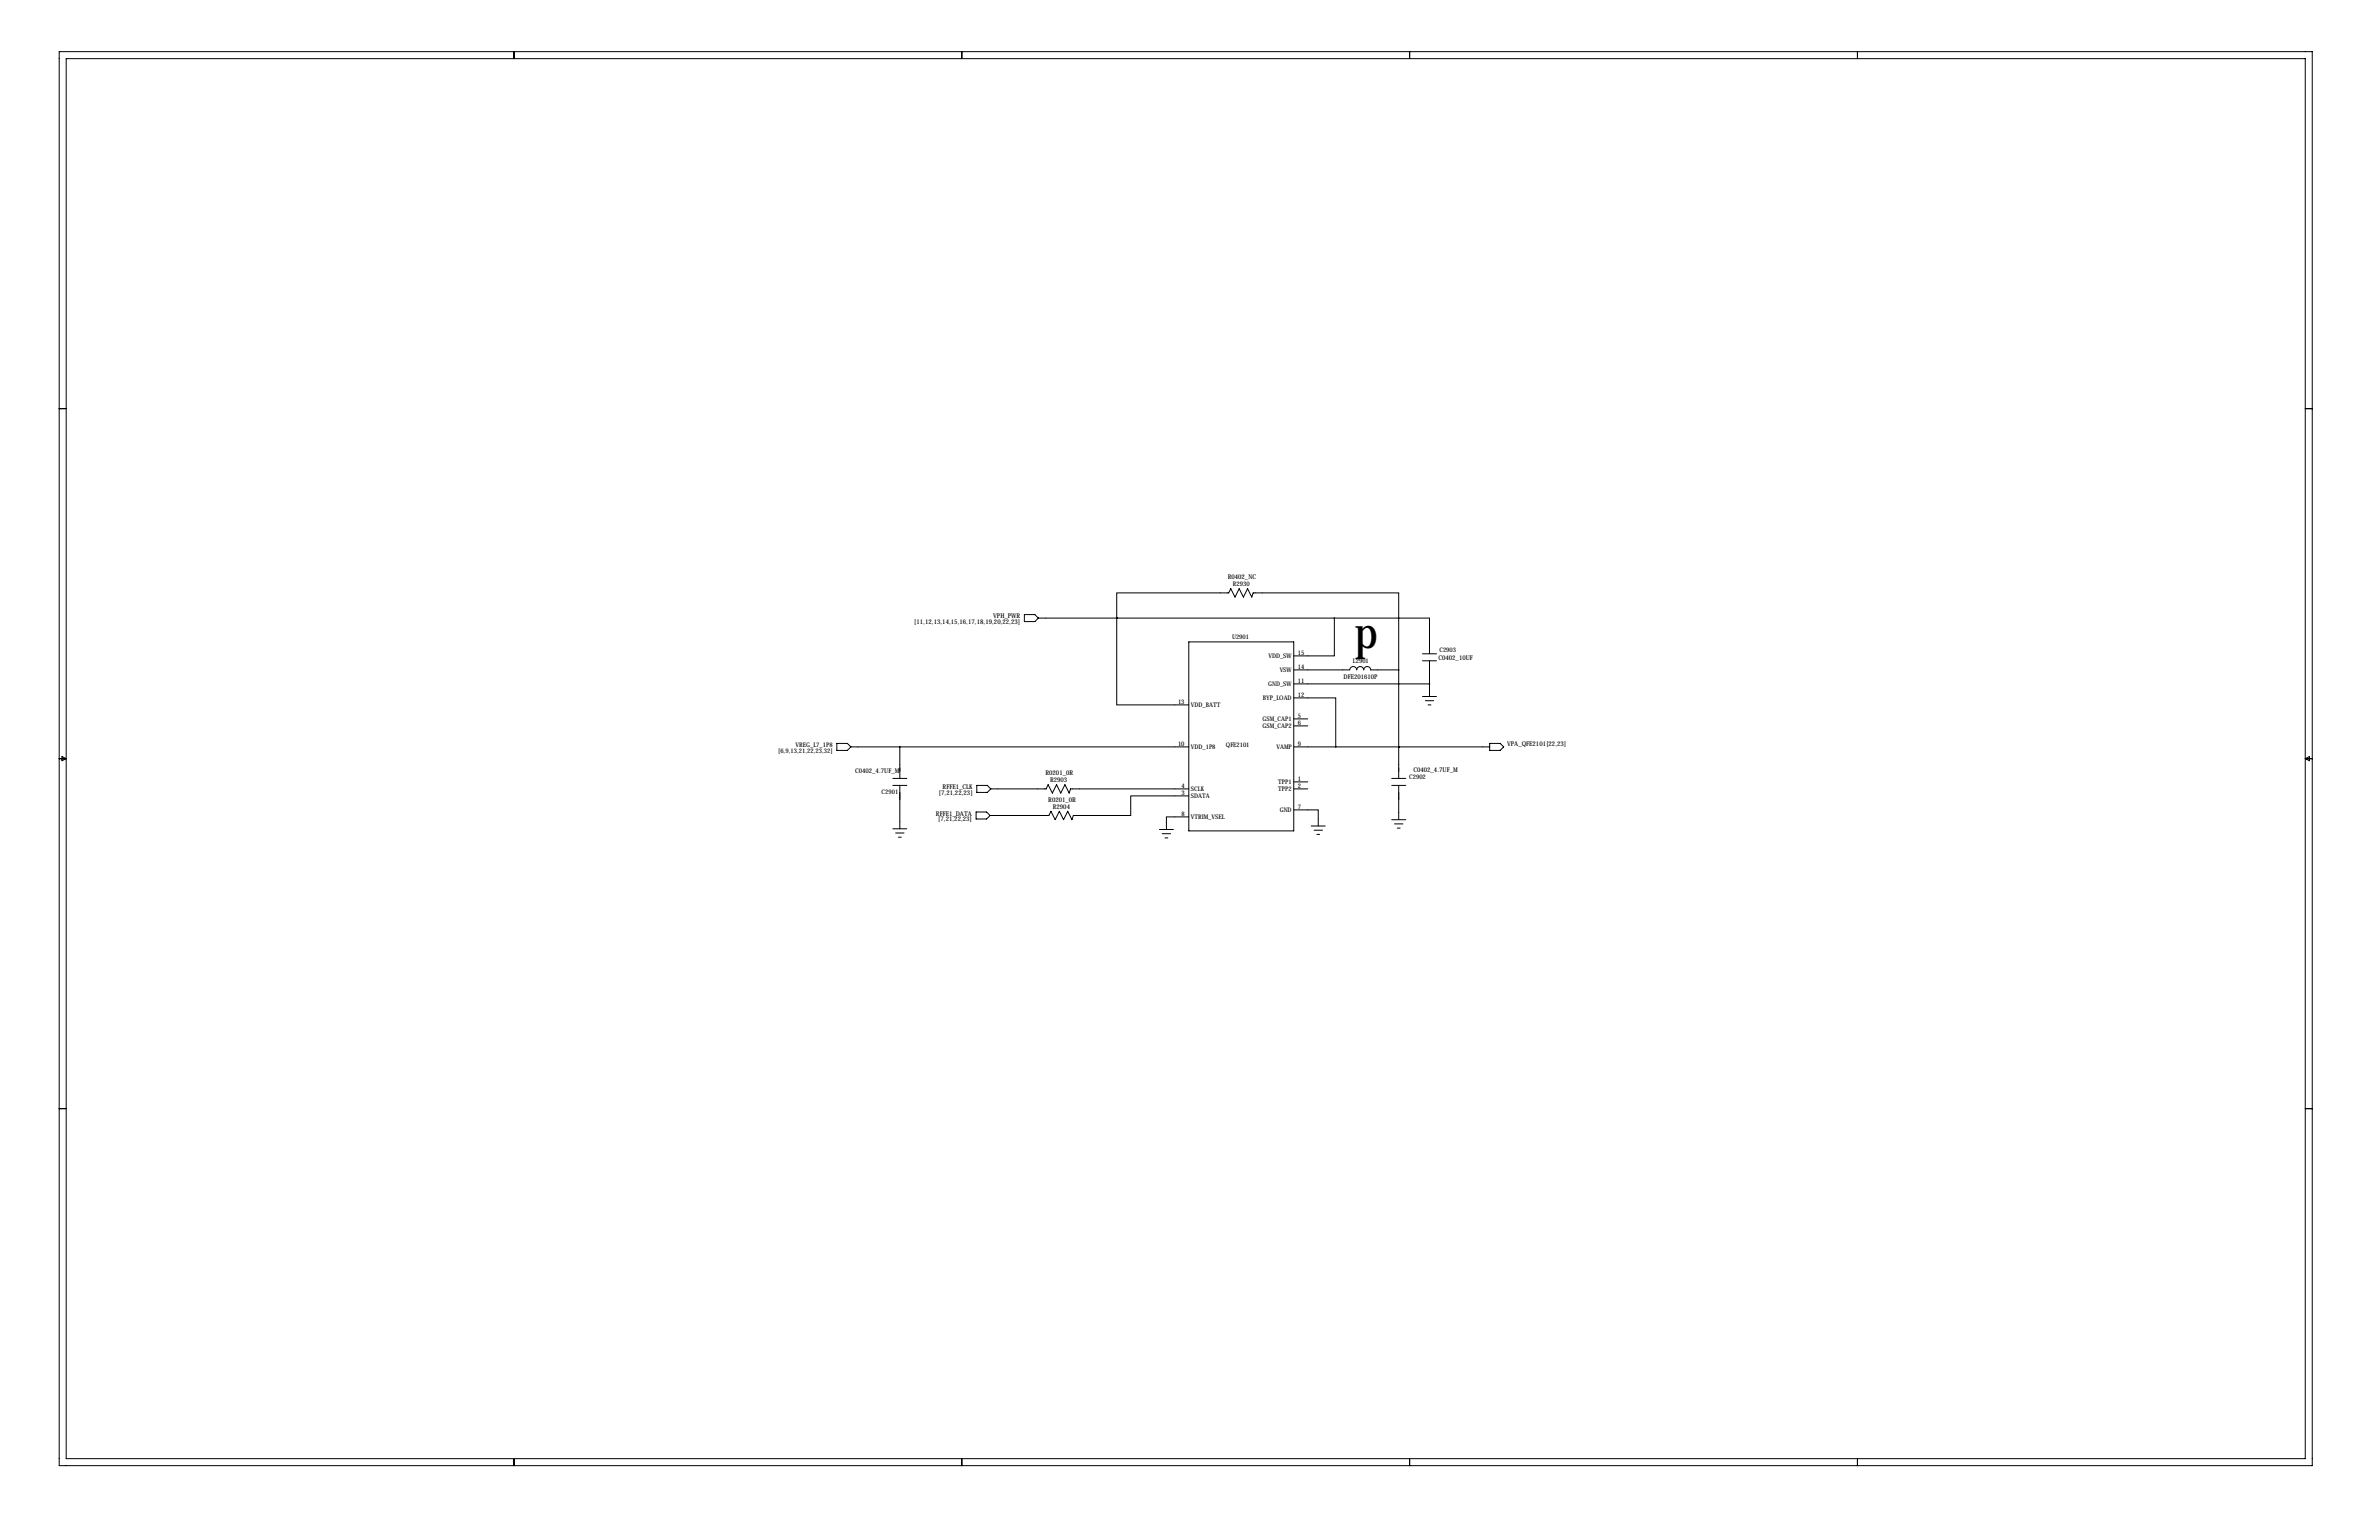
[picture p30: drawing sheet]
<svg xmlns="http://www.w3.org/2000/svg" width="864mm" height="559mm" viewBox="0 0 864 559" stroke-linecap="round" stroke-linejoin="round" font-family="sans-serif">
<defs><g id="words">
<text font-size="16.5" x="491.7" y="235">p</text>
<g font-size="2.4">
<text x="445.7" y="210.1">R0402_NC</text>
<text x="331.9" y="226.5">[11,12,13,14,15,16,17,18,19,20,22,23]</text>
<text x="360.6" y="224.3">VPH_PWR</text>
<text x="522.2" y="239.5">C0402_10UF</text>
<text x="487.7" y="246.4">DFE201610P</text>
<text x="547.1" y="270.8">VPA_QFE2101[22,23]</text>
<text x="310.4" y="280.6">C0402_4.7UF_M</text>
<text x="379.5" y="281.2">R0201_0R</text>
<text x="513.1" y="280">C0402_4.7UF_M</text>
<text x="342.2" y="286.3">RFFE1_CLK</text>
<text x="381.2" y="283.7">R2903</text>
<text x="340.8" y="288.4">[7,21,22,23]</text>
<text x="380.5" y="290.8">R0201_0R</text>
<text x="382.2" y="293.4">R2904</text>
<text x="339.8" y="295.9">RFFE1_DATA</text>
<text x="340.6" y="298.1">[7,21,22,23]</text>
</g>
<g font-size="2.3">
<text x="447.6" y="212.6">R2930</text>
<text x="447.2" y="231.9">U2901</text>
<text x="460.5" y="238.8">VDD_SW</text>
<text x="471.2" y="237.5">15</text>
<text x="522.5" y="236.6">C2903</text>
<text x="464.5" y="243.9">VSW</text>
<text x="471.2" y="242.6">14</text>
<text x="491.1" y="240.5">L2901</text>
<text x="460.3" y="249">GND_SW</text>
<text x="471.2" y="247.7">11</text>
<text x="427.6" y="255.3">13</text>
<text x="432.3" y="256.6">VDD_BATT</text>
<text x="458.5" y="254">BYP_LOAD</text>
<text x="471.2" y="252.7">12</text>
<text x="458.3" y="261.7">GSM_CAP1</text>
<text x="471.2" y="260.4">5</text>
<text x="471.2" y="262.9">6</text>
<text x="458.3" y="264.2">GSM_CAP2</text>
<text x="282.5" y="273.1">[6,9,13,21,22,23,32]</text>
<text x="288.8" y="271">VREG_L7_1P8</text>
<text x="427.6" y="270.5">10</text>
<text x="432.3" y="271.8">VDD_1P8</text>
<text x="445" y="271.1">QFE2101</text>
<text x="463.3" y="271.8">VAMP</text>
<text x="471.2" y="270.5">9</text>
<text x="428.8" y="285.8">4</text>
<text x="432.3" y="287.1">SCLK</text>
<text x="464" y="284.5">TPP1</text>
<text x="464" y="287.1">TPP2</text>
<text x="471.2" y="283.2">1</text>
<text x="471.2" y="285.8">2</text>
<text x="511.6" y="282.7">C2902</text>
<text x="320" y="288">C2901</text>
<text x="428.8" y="288.3">3</text>
<text x="432.3" y="289.6">SDATA</text>
<text x="471.2" y="293.4">7</text>
<text x="428.8" y="295.9">8</text>
<text x="432.3" y="297.2">VTRIM_VSEL</text>
<text x="464.5" y="294.7">GND</text>
</g>
</g></defs>
<g fill="none" stroke="#000" stroke-width=".36">
<path d="M21.5 18.7h817.9v513.1h-817.9zM186.6 18.7v2.6M349.1 18.7v2.6M511.7 18.7v2.6M674.3 18.7v2.6M24 21.3h812.8v508h-812.8zM21.5 148.3h2.5M836.8 148.3h2.6M371.9 223h3.8l1.2 1.3-1.2 1.3h-3.8zM376.9 224.3h107.5M405.4 224.3v31.5h26.1M405.4 224.3h.1"/>
<path d="M405.4 224.3v-9.2h40.6l.8-1.5 1.5 3.1 1.5-3.1 1.6 3.1 1.5-3.1 1.5 3.1 .5-1.6h52.8v28M431.5 232.9h38.1v68.6h-38.1zM484.4 224.3v13.7h-14.8M484.4 224.3h34.5v12.9M516.4 239.8h5.1M516.4 237.2h5.1M518.9 239.8v12.9M469.6 243.1h20.4a1.27 1.27 0 0 1 1.2-1.2 1.27 1.27 0 0 1 1.3 1.2 1.27 1.27 0 0 1 1.3-1.2 1.27 1.27 0 0 1 1.2 1.2 1.27 1.27 0 0 1 1.3-1.2 1.27 1.27 0 0 1 1.3 1.2h10.1M469.6 253.2h15.3v17.8M469.6 248.2h49.3M507.7 243.1v39.3M516.4 252.7h5.1"/>
<path d="M517.4 254.3h3M518.4 255.8h1M21.5 275.3h2.5M22.5 274.5l1.5 .8-1.5 .7zM303.8 269.7h3.8l1.3 1.3-1.3 1.3h-3.8zM308.9 271h122.6M326.6 271v11.4M469.6 260.9h5.1M469.6 263.4h5.1M469.6 271h71.2M507.7 271h.1M540.8 269.7h3.8l1.2 1.3-1.2 1.3h-3.8z"/>
<path d="M836.8 275.3h2.6M836.8 275.3l1.6-.8v1.5zM324.1 282.4h5.1M324.1 285h5.1M326.6 285v15.7M354.3 294.6h3.8l1.3 1.3-1.3 1.3h-3.8zM354.6 285h3.8l1.3 1.3-1.3 1.2h-3.8zM359.7 286.3h20l.8-1.6 1.5 3.1 1.5-3.1 1.6 3.1 1.5-3.1 1.5 3.1 .5-1.5h42.9M431.5 296.4h-8.1v4.6M431.5 288.8h-21v7.1h-20.9l-.5 1.5-1.5-3-1.5 3-1.5-3-1.6 3-1.5-3-.8 1.5h-21.3M469.6 293.9h8.9v5.8M469.6 283.7h5.1"/>
<path d="M469.6 286.3h5.1M476 299.7h5.1M505.2 282.4h5.1M505.2 285h5.1M505.2 297.4h5.1M506.2 299h3.1M507.7 285v12.4M324.1 300.7h5.1M325.1 302.3h3.1M326.1 303.8h1.1M420.9 301h5.1M421.9 302.5h3"/>
<path d="M422.9 304h1M477 301.2h3.1M478 302.8h1M507.2 300.5h1.1M21.5 402.3h2.5M836.8 402.3h2.6M186.6 529.3v2.5M349.1 529.3v2.5M511.7 529.3v2.5M674.3 529.3v2.5"/>
</g>
<path d="M326.6 271a.05 .05 0 0 0 .1 0 .05 .05 0 0 0-.1 0zM507.7 271a.05 .05 0 0 0 .1 0 .05 .05 0 0 0-.1 0zM507.7 271a.05 .05 0 0 0 .1 0 .05 .05 0 0 0-.1 0zM507.7 243.1a.05 .05 0 0 0 .1 0 .05 .05 0 0 0-.1 0z" fill="#000" stroke="#000" stroke-width=".51"/>
<use href="#words"/>
</svg>
